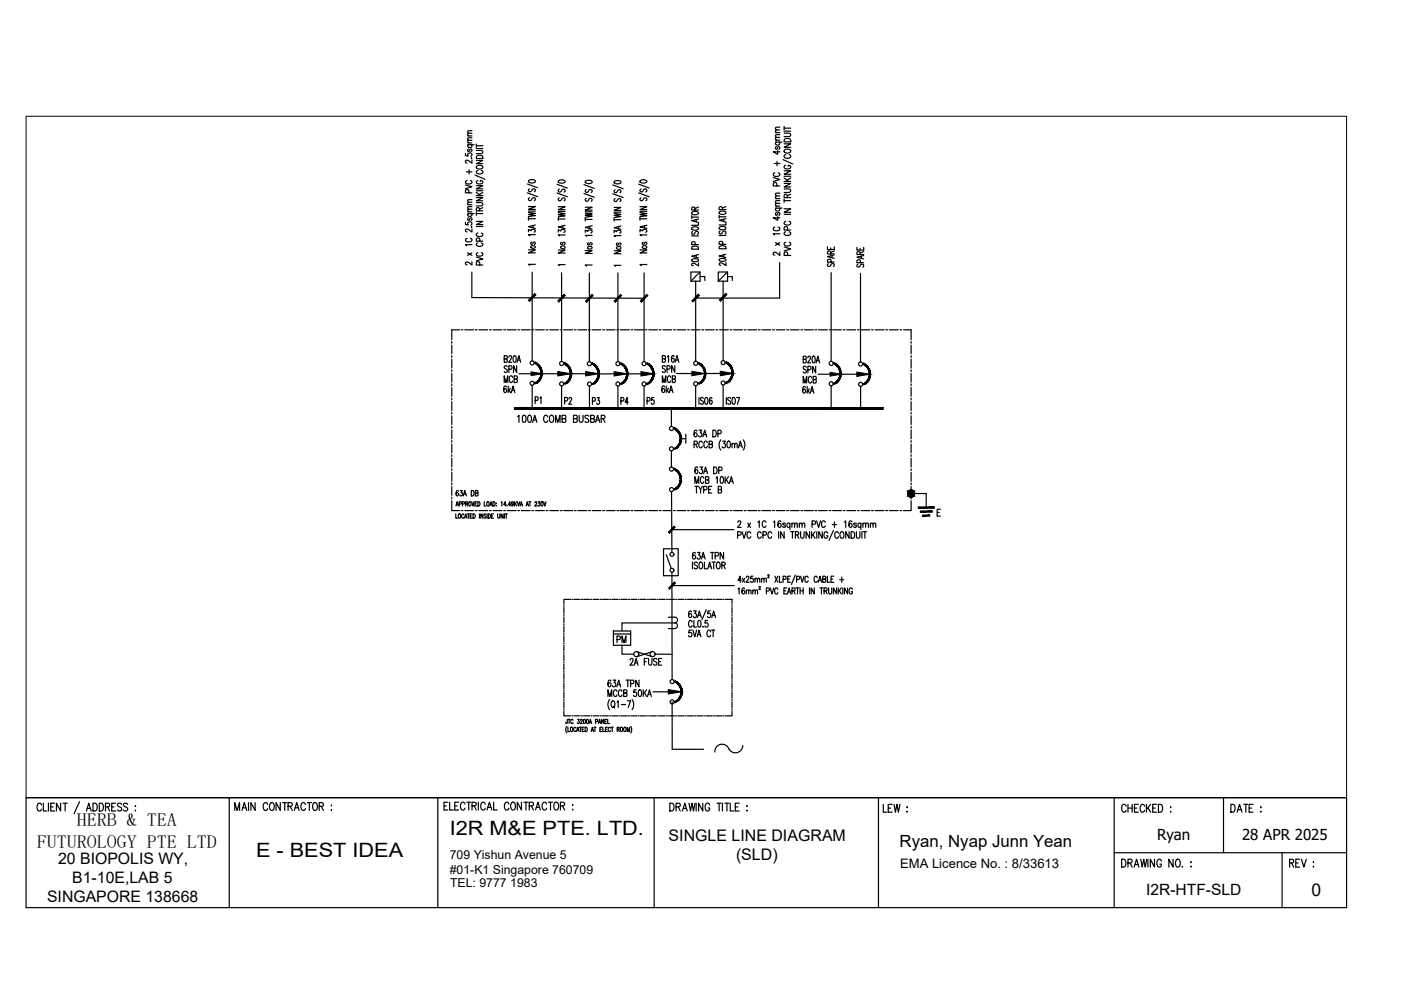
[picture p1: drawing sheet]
<svg xmlns="http://www.w3.org/2000/svg" width="297mm" height="210mm" viewBox="0 0 297 210" stroke-linecap="round" stroke-linejoin="round" font-family="sans-serif">
<defs><g id="words">
<g font-size="4.4">
<text x="169" y="80.4">SPN</text>
<text x="169" y="82.6">MCB</text>
<text x="112.2" y="86.8">P1</text>
<text x="118.5" y="86.8">P2</text>
<text x="128.1" y="87.1" transform="rotate(-90 128.1 87.1)">P3</text>
<text x="134.1" y="87.1" transform="rotate(-90 134.1 87.1)">P4</text>
<text x="135.8" y="86.8">P5</text>
<text x="129.5" y="137.6">PM</text>
</g>
<g font-size="4.2">
<text x="95.3" y="177.1">I2R M&amp;E PTE. LTD.</text>
<text x="54.3" y="181.6">E - BEST IDEA</text>
</g>
<g font-size="3.9">
<text x="7.8" y="179.7">FUTUROLOGY PTE LTD</text>
<text x="16.3" y="175.2">HERB &amp; TEA</text>
</g>
<text font-size="3.7" x="278" y="190">0</text>
<text font-size="3.6" x="190.7" y="179.5">Ryan, Nyap Junn Yean</text>
<g font-size="3.4">
<text x="141.8" y="178.3">SINGLE LINE DIAGRAM</text>
<text x="12.3" y="183.3">20 BIOPOLIS WY,</text>
<text x="156" y="182.3">(SLD)</text>
<text x="10" y="191.3">SINGAPORE 138668</text>
<text x="15.3" y="187.3">B1-10E,LAB 5</text>
</g>
<text font-size="3.3" x="243" y="189.7">I2R-HTF-SLD</text>
<g font-size="3.2">
<text x="245.3" y="178.1">Ryan</text>
<text x="263.3" y="178.1">28 APR 2025</text>
</g>
<text font-size="2.8" x="190.8" y="184">EMA Licence No. : 8/33613</text>
<g font-size="2.6">
<text x="95.4" y="182.1">709 Yishun Avenue 5</text>
<text x="95.4" y="185.3">#01-K1 Singapore 760709</text>
<text x="95.4" y="188.1">TEL: 9777 1983</text>
</g>
</g></defs>
<!-- layer: SLD-LINE -->
<g fill="none" stroke="#000" stroke-width=".25">
<path d="M112.8 57.7v18.8M119.1 57.8v18.8M125 57.9v18.8M131 57.9v18.8M136.6 57.9v18.8M147.5 59.6v17M153.3 59.6v16.9M176.2 57.8v18.8M182.4 57.9v18.8M112.8 81.7v4.8M142.4 86.6v3.8M142.4 95.6v3.5"/>
<path d="M147.5 81.8v4.8M153.3 81.6v4.8M176.2 81.8v4.8M182.5 82v4.8M142.4 104.2l.1 13"/>
</g>
<!-- layer: SLD -->
<g fill="#000" stroke="#000" stroke-width=".21">
<path d="M112.6 78.8l2.4 .4-2.4 .4zM118.3 78.8l2.8 .4-2.8 .5zM124.2 78.8l2.8 .4-2.8 .5zM130.2 78.8l2.8 .5-2.8 .4zM135.9 78.8l2.8 .5-2.8 .4zM146.7 78.7l2.8 .5-2.8 .5zM152.7 78.7l2.8 .5-2.8 .5zM176 78.9l2.4 .4-2.4 .4zM181.7 78.9l2.8 .4-2.8 .5zM141.7 146.2l2.8 .5-2.8 .4z"/>
<path d="M109.1 86.4v.4l78.1-.4zM109.1 86.8l78.1-.4v.4z"/>
</g>
<!-- layer: SLD-TXT -->
<g fill="none" stroke="#000" stroke-width=".25">
<path d="M98.7 39.2l1.4 .4-1.4 .4M98.7 32.5v.5h.5a.42 .42 0 0 1 .4-.6 .42 .42 0 0 1 .3 .7h-.1M98.9 36.4h1.2M99 38.3a.39 .39 0 0 0-.3 .4 .39 .39 0 0 0 .5 .3h.4a.38 .38 0 0 0 .5-.3 .38 .38 0 0 0-.4-.4M99.2 30.7h1.3M99.2 30.3h.9M99.2 28.8h.9M99.3 31.6l-.1 .2v.3h.3l.2-.5h.2l.2 .2-.2 .3M99.3 30.7l-.1 .1a.4 .4 0 0 0 .4 .5 .4 .4 0 0 0 .4-.5l-.1-.1M99.5 36v.9M99.9 33.5h.1M100.1 33.9v.7l-.9-.6a.32 .32 0 0 0-.5 .1 .32 .32 0 0 0 .3 .5"/>
<path d="M100.1 29.8h-.9v.2l.2 .3M100.1 29.2l-.9 .1v.2l.2 .3M100.1 28.3h-.9v.3l.2 .2M100.1 27.7l-.9 .1v.2l.2 .3M100.7 37.1l2.1 .9M101 39.4h1.4l-1.4 .6h1.4M101 34h1.4l-1.4 .7h1.4M101 31.9h1.2l.2 .3-.2 .3-1.2 .1M101 30.5v.7M101 31.5h1.4M101 30.9h1.4M101.1 33.1a.91 .91 0 0 1 1.3 .2v.3h-1.4z"/>
<path d="M101.1 35.3a.79 .79 0 0 1 1.3 .3 .78 .78 0 0 1-.8 .3 .78 .78 0 0 1-.6-.6zM101.3 38.3a.39 .39 0 0 0-.3 .5 .39 .39 0 0 0 .5 .2h.3a.4 .4 0 0 0 .6-.4 .4 .4 0 0 0-.6-.3v.2M101.3 36.1l-.3 .3a.71 .71 0 0 0 .7 .5 .71 .71 0 0 0 .7-.5l-.4-.3M111.8 39l2.2 .8M112 38.3a.89 .89 0 0 1 1.5 .2 .89 .89 0 0 1-1.5-.2zM118.1 39.1l2.2 .8M118.4 38.3a1.16 1.16 0 0 1 1.4 .1 .84 .84 0 0 1-1.4 .3zM123.8 39.2l2.2 .8M124.1 38.5a.9 .9 0 0 1 1.4 .2 .88 .88 0 0 1-1.4-.2zM129.9 39.2l2.2 .8M130.2 38.5a1.1 1.1 0 0 1 1.4 0 .82 .82 0 0 1-1.3 .3zM135.4 39l2.2 .8"/>
<path d="M135.7 38.4a.9 .9 0 0 1 1.4 .2 .9 .9 0 0 1-1.4-.2zM163.9 37.6l1.4 .5-1.4 .4M164.2 34.7h1.1M164.3 36.6a.4 .4 0 0 0-.4 .5 .4 .4 0 0 0 .6 .3h.3a.4 .4 0 0 0 .5-.3 .4 .4 0 0 0-.3-.5M164.4 30.1h1.4M164.4 29.7h.9M164.4 28.1h.9M164.6 31.1l-.2 .2 .1 .3h.2l.2-.5h.2l.2 .2-.2 .4M164.6 30.1l-.1 .1a.42 .42 0 0 0 .4 .6 .42 .42 0 0 0 .4-.6l-.2-.1M164.7 39.4l-.1-.6h-.6l-.1 .6h1.4M164.7 34.2v1M164.9 31.9v.8l-1-.5h1.4"/>
<path d="M165.3 29.1l-.8 .1-.1 .2 .3 .3M165.3 28.5l-.8 .1-.1 .3 .3 .2M165.3 27.6h-.8l-.1 .3 .3 .2M165.3 27h-.8l-.1 .3 .3 .3M166 33.8l2.1 1M166.3 28.2h.9l.4 .3-.2 .4-1.1 .1M166.3 26.8v.8M166.3 38.5h1.3M166.3 37.7l.9 .8M166.3 37.4h1.3M166.3 27.8h1.3M166.3 27.2h1.3"/>
<path d="M166.3 38.9h1.3l-1.3 .7h1.3M166.3 36.2h1.3l-1.3 .7h1.3M166.3 30.5h1.3l-1.3 .7h1.3M166.3 31.8a.79 .79 0 0 1 1.3 .3 .78 .78 0 0 1-.7 .4 .78 .78 0 0 1-.6-.6zM166.3 29.5a.78 .78 0 0 1 .9-.1 .78 .78 0 0 1 .4 .7h-1.3zM166.6 35a.4 .4 0 0 0-.3 .5 .4 .4 0 0 0 .5 .3h.3a.41 .41 0 0 0 .6-.4 .41 .41 0 0 0-.6-.4v.3M166.6 32.8a.4 .4 0 0 0-.3 .5 .4 .4 0 0 0 .5 .3h.3a.4 .4 0 0 0 .5-.3 .4 .4 0 0 0-.3-.5M167.6 37.7l-.8 .5M98.7 47.1v.5h.5a.42 .42 0 0 1 .4-.6 .42 .42 0 0 1 .3 .7h-.1M99 50.5a.39 .39 0 0 0-.3 .5 .39 .39 0 0 0 .5 .3h.4a.38 .38 0 0 0 .5-.3 .38 .38 0 0 0-.4-.5M99.2 53.6l.9 .6M99.2 45.3h1.3"/>
<path d="M99.2 44.9h.9M99.2 43.4h.9M99.3 46.2l-.1 .2v.3h.3l.2-.5h.2l.2 .2-.2 .3M99.3 45.3l-.1 .1a.4 .4 0 0 0 .4 .5 .4 .4 0 0 0 .4-.5l-.1-.1M99.4 40.9l-.1-.6h-.6v.6h1.4M99.9 48.1h.1M100.1 55.5v.7l-.7-.5a.37 .37 0 0 0-.5-.2 .37 .37 0 0 0-.2 .5l.3 .1M100.1 48.5v.7l-.9-.6a.32 .32 0 0 0-.5 .1 .32 .32 0 0 0 .3 .5M100.1 51.9h-1.4l.2 .2M100.1 53.6l-.9 .6M100.1 44.4h-.9v.3l.2 .2M100.1 43.8l-.9 .1v.2l.2 .3"/>
<path d="M100.1 42.9h-.9v.3l.2 .2M100.1 42.3l-.9 .1v.2l.2 .3M101 46.9h1.4l-1.4 .7h1.4M101 41.9h1.4l-1.4 .7h1.4M101 54.5l1.4 .4-1.4 .4M101 43h1l.4 .3-.2 .3-1.2 .1M101 45.3h1.4M101 48h1.4M101 45v.6M101 41.5h1.4M101 40.8l.9 .7M101 40.4h1.4"/>
<path d="M101.3 53.6a.39 .39 0 0 0-.3 .5 .39 .39 0 0 0 .5 .2h.3a.39 .39 0 0 0 .6-.3 .39 .39 0 0 0-.4-.4M101.3 51.5l-.3 .2a.71 .71 0 0 0 .7 .6 .71 .71 0 0 0 .7-.6l-.4-.2M101.3 49.4a.4 .4 0 0 0-.3 .5 .4 .4 0 0 0 .5 .3h.3a.4 .4 0 0 0 .6-.3 .4 .4 0 0 0-.4-.5M101.6 44.7v-.6h-.5l-.1 .6h1.4M101.7 56.2l-.1-.7-.5 .1-.1 .6h1.4M101.7 51.1l-.1-.6h-.5l-.1 .6h1.4M102.4 44l-.8 .4M102.4 40.8l-.8 .4M111.8 40.9l2.2 .8M112 53h1.5l-1.5 .6h1.5M112 43.8h1.5l-1.5 .6h1.5M112 49.1v-.4l.6 .2a.43 .43 0 0 1 .5-.3 .43 .43 0 0 1 .3 .5l-.2 .1"/>
<path d="M112 45l1.5 .2-1.5 .3 1.5 .2-1.5 .2M112 46.4h1.5M112 46.1v.6M112 44.8h1.5M112.3 41.9a.34 .34 0 0 0-.2 .5 .34 .34 0 0 0 .6 0l.2-.4 .4-.1 .2 .2-.2 .4M112.3 40a.33 .33 0 0 0-.2 .6 .33 .33 0 0 0 .6-.1l.2-.4 .4-.1 .2 .3-.2 .4M112.6 52.2a.45 .45 0 0 1 .5-.2 .45 .45 0 0 1 .3 .5 .45 .45 0 0 1-.5 .2 .45 .45 0 0 1-.3-.5zM112.7 51.3l-.2 .2 .1 .3h.3l.2-.4 .2-.1 .2 .2-.2 .3M113 47.9v.4M113.5 47.7l-1.5 .4 1.5 .3M113.5 56h-1.5l.3 .3M113.5 49.8h-1.5l.3 .2"/>
<path d="M118.1 40.9l2.2 .8M118.4 49.2v-.5l.5 .3a.4 .4 0 0 1 .5-.3 .4 .4 0 0 1 .3 .5l-.2 .1M118.4 45.1l1.4 .2-1.4 .2 1.4 .3-1.4 .2M118.4 46.4h1.4M118.4 46.1v.6M118.4 44.8h1.4M118.4 53h1.4l-1.4 .7h1.4M118.4 43.8h1.4l-1.4 .7h1.4M118.6 42l-.2 .1a.33 .33 0 0 0 .1 .4 .33 .33 0 0 0 .5-.1l.1-.3a.34 .34 0 0 1 .6-.1 .34 .34 0 0 1-.1 .6M118.6 40.1a.33 .33 0 0 0-.2 .5 .33 .33 0 0 0 .6-.1l.1-.2a.35 .35 0 0 1 .6-.2 .35 .35 0 0 1-.1 .6M118.9 52.3a.45 .45 0 0 1 .6-.2 .45 .45 0 0 1 .2 .5 .44 .44 0 0 1-.5 .2 .44 .44 0 0 1-.3-.5zM119 51.4l-.1 .2v.2h.3l.1-.3 .3-.1 .2 .2-.2 .3"/>
<path d="M119.3 47.9v.4M119.8 47.8l-1.4 .3 1.4 .4M119.8 56.1h-1.4l.2 .2M119.8 49.8h-1.4l.2 .2M123.8 41l2.2 .8M124.1 49.3v-.5l.5 .3a.43 .43 0 0 1 .6-.4 .43 .43 0 0 1 .3 .6l-.2 .1M124.1 45.2l1.4 .2-1.4 .2 1.4 .2-1.4 .3M124.1 44.9h1.4M124.1 46.5h1.4M124.1 46.2v.6M124.1 53.1h1.4l-1.4 .6h1.4M124.1 43.9h1.4l-1.4 .6h1.4"/>
<path d="M124.3 42.1a.33 .33 0 0 0-.1 .5 .33 .33 0 0 0 .5-.1l.2-.4h.4l.2 .2-.2 .4M124.3 40.2a.33 .33 0 0 0-.1 .5 .33 .33 0 0 0 .5-.1l.2-.3 .4-.1 .2 .2-.2 .4M124.6 52.4a.45 .45 0 0 1 .6-.2 .45 .45 0 0 1 .3 .5 .45 .45 0 0 1-.6 .1 .45 .45 0 0 1-.3-.4zM124.8 51.5l-.2 .1v.3h.3l.2-.4h.2l.2 .1-.2 .4M125.1 48v.4M125.5 56.2h-1.4l.3 .2M125.5 49.9h-1.4l.3 .2M125.5 47.9l-1.4 .3 1.4 .4M129.9 41.1l2.2 .8M130.2 49.3v-.5l.6 .3a.4 .4 0 0 1 .5-.3 .4 .4 0 0 1 .2 .6h-.1M130.2 45.2l1.4 .3-1.4 .2 1.4 .2-1.4 .2M130.2 46.6h1.4"/>
<path d="M130.2 46.3v.6M130.2 45h1.4M130.2 53.2h1.4l-1.4 .6h1.4M130.2 44h1.4l-1.4 .6h1.4M130.4 42.1a.32 .32 0 0 0-.1 .5 .32 .32 0 0 0 .5 0l.2-.4 .5-.1 .1 .2-.1 .4M130.4 40.2a.33 .33 0 0 0-.1 .6 .33 .33 0 0 0 .5-.1l.3-.4 .4-.1 .1 .3-.1 .4M130.8 52.4a.44 .44 0 0 1 .5-.2 .44 .44 0 0 1 .3 .5 .45 .45 0 0 1-.6 .2 .45 .45 0 0 1-.2-.5zM130.9 51.5l-.2 .2 .1 .3h.2l.2-.4 .3-.1 .1 .2-.1 .3M131.2 48v.5M131.6 56.3h-1.4l.3 .2M131.6 50h-1.4l.3 .2M131.6 47.9l-1.4 .4 1.4 .3"/>
<path d="M135.4 40.9l2.2 .8M135.7 53h1.4l-1.4 .6h1.4M135.7 43.8h1.4l-1.4 .6h1.4M135.7 49.2v-.5l.5 .3a.43 .43 0 0 1 .6-.4 .43 .43 0 0 1 .3 .6h-.2M135.7 45.1l1.4 .2-1.4 .2 1.4 .2-1.4 .2M135.7 46.4h1.4M135.7 46.1v.6M135.7 44.8h1.4M135.9 41.9a.33 .33 0 0 0-.1 .6 .33 .33 0 0 0 .5-.1l.2-.4 .4-.1 .2 .3-.2 .4M135.9 40.1a.34 .34 0 0 0-.1 .5 .34 .34 0 0 0 .5-.1l.2-.4h.4l.2 .2-.2 .4M136.2 52.3a.44 .44 0 0 1 .6-.3 .44 .44 0 0 1 .3 .5 .45 .45 0 0 1-.6 .2 .45 .45 0 0 1-.3-.4zM136.4 51.3l-.2 .2v.3h.3l.2-.4 .2-.1 .2 .2-.2 .4"/>
<path d="M136.7 47.9v.4M137.1 47.7l-1.4 .4 1.4 .3M137.1 56.1h-1.4l.3 .2M137.1 49.8h-1.4l.3 .2M146.6 50h1.5M146.6 46h1.5M146.6 45.7v.6M146.7 55l.8-.1 .6 .2a.96 .96 0 0 1-1.5 .1zM146.7 48.3a.89 .89 0 0 1 1.4 .2 .87 .87 0 0 1-1.5-.1zM146.7 45a.89 .89 0 0 1 1.4 .3 1.04 1.04 0 0 1-1.5 0zM146.7 52.4a1.04 1.04 0 0 1 1.4 .1v.3h-1.5zM146.8 49.1a.34 .34 0 0 0-.1 .5 .34 .34 0 0 0 .6-.1l.2-.3 .4-.1 .2 .2-.2 .4"/>
<path d="M147.3 44.5v-.5h-.6l-.1 .5h1.5M147.4 51.9l-.1-.6h-.6l-.1 .6h1.5M147.6 46.6v.4M147.6 54.1v.5M148.1 47.2v.6h-1.5M148.1 43.9l-.8 .3M148.1 54l-1.5 .3 1.5 .4M148.1 46.4l-1.5 .4 1.5 .4M148.1 55.8v.6l-.7-.5a.37 .37 0 0 0-.5-.1 .37 .37 0 0 0-.2 .5h.3M152.5 49.9h1.4M152.5 46h1.4M152.5 45.6v.7"/>
<path d="M152.5 54.9l1.1-.1 .3 .4-.3 .2h-.9l-.2-.2zM152.5 48.2a1.16 1.16 0 0 1 1.4 .1 .84 .84 0 0 1-1.4 .2zM152.5 44.9a1.16 1.16 0 0 1 1.4 .1 .84 .84 0 0 1-1.4 .3zM152.5 52.3a1.01 1.01 0 0 1 1.4 .1v.3h-1.4zM152.7 49l-.2 .1a.33 .33 0 0 0 .1 .5 .33 .33 0 0 0 .5-.2l.2-.3 .4-.1 .2 .2-.2 .4M153.2 44.4l-.1-.5h-.6v.5h1.4M153.2 51.8v-.5h-.7v.5h1.4M153.4 46.5v.4M153.4 54v.5M153.9 47.2v.5h-1.4M153.9 43.8l-.7 .3M153.9 53.9l-1.4 .4 1.4 .3"/>
<path d="M153.9 46.4l-1.4 .3 1.4 .4M153.9 55.7v.6l-.9-.5a.3 .3 0 0 0-.4 0 .3 .3 0 0 0 0 .4l.2 .1M164.3 48.1a.4 .4 0 0 0-.4 .5 .4 .4 0 0 0 .6 .3h.3a.4 .4 0 0 0 .5-.3 .4 .4 0 0 0-.3-.5M164.4 51.4l.9 .6M164.4 44.1h1.4M164.4 43.7h.9M164.4 42.1h.9M164.6 45.1l-.2 .2 .1 .3h.2l.2-.5h.2l.2 .2-.2 .3M164.6 44.1l-.1 .1a.42 .42 0 0 0 .4 .6 .42 .42 0 0 0 .4-.6l-.2-.1M164.9 45.9v.8l-1-.5h1.4M165.3 43.1l-.8 .1-.1 .2 .3 .3M165.3 42.5l-.8 .1-.1 .3 .3 .2"/>
<path d="M165.3 41.5l-.8 .1-.1 .3 .3 .2M165.3 41h-.8l-.1 .3 .3 .2M165.3 51.4l-.9 .6M165.3 53.4v.8l-.6-.6-.5-.1-.3 .2v.2l.4 .2M165.3 49.6h-1.4l.3 .2M166.3 52.4l1.3 .4-1.3 .4M166.3 40.1h1.1l.2 .3v.2l-.4 .2h-.9M166.3 45.4h1.3M166.3 42.5h1.3M166.3 42.2v.7M166.3 44.3h1.3l-1.3 .7h1.3M166.6 51.4a.4 .4 0 0 0-.3 .5 .4 .4 0 0 0 .5 .2h.3a.4 .4 0 0 0 .5-.2 .4 .4 0 0 0-.3-.5"/>
<path d="M166.6 49.1a.4 .4 0 0 0-.3 .5 .4 .4 0 0 0 .5 .3h.3a.4 .4 0 0 0 .5-.3 .4 .4 0 0 0-.3-.5M166.6 46.9a.41 .41 0 0 0-.3 .5 .41 .41 0 0 0 .5 .3h.3a.41 .41 0 0 0 .5-.3 .41 .41 0 0 0-.3-.5M166.9 41.9l-.1-.6h-.5v.6h1.3M167 54.2l-.1-.7h-.6v.7h1.3M167 48.8l-.1-.7h-.5l-.1 .7h1.3M167.6 41.2l-.7 .3M175.4 52.3v.6h1.5v-.6M175.6 55.9a.33 .33 0 0 0-.1 .5 .33 .33 0 0 0 .6-.1l.2-.3 .4-.1 .2 .2-.2 .4M176.1 53.8v-.5h-.6l-.1 .5h1.5M176.1 52.5v.4M176.2 55.6l-.1-.6h-.4l-.3 .2v.4h1.5M176.4 54.2v.4"/>
<path d="M176.9 54.1l-1.5 .3 1.5 .4M176.9 53.2l-.8 .3M181.7 52.4v.6h1.4v-.6M181.9 56l-.2 .1a.33 .33 0 0 0 .1 .5 .33 .33 0 0 0 .5-.1l.1-.3a.34 .34 0 0 1 .6-.1 .34 .34 0 0 1-.1 .5M182.4 54l-.1-.6h-.6v.6h1.4M182.4 52.7v.3M182.4 55.7v-.5h-.7v.5h1.4M182.6 54.3v.5M183.1 54.2l-1.4 .3 1.4 .4M183.1 53.3l-.7 .4M106.9 76.1l.6-.1v-.5l-.6-.1v1.4l.6-.1 .1-.4-.3-.2M107.6 77.8l-.3-.3-.4 .3 .1 .3 .4 .2a.36 .36 0 0 1 .1 .6 .36 .36 0 0 1-.6-.1"/>
<path d="M107.9 75.7v-.2a.31 .31 0 0 1 .5 0 .31 .31 0 0 1 0 .4l-.5 .9h.6M107.9 78.3l.6-.1v-.6l-.6-.1v1.5M108.9 75.5l.3-.1a.94 .94 0 0 1-.1 1.4l-.3-.2v-.4zM109.5 77.5v1.5l-.6-1.5v1.5M109.6 76.8l.4-1.4 .4 1.4M109.8 76.3h.4M140.4 76.1l.6-.2v-.4l-.6-.1v1.4l.6-.1v-.5l-.1-.1M141.1 77.7a.34 .34 0 0 0-.6-.1 .34 .34 0 0 0 .1 .5l.4 .3 .1 .4-.2 .1-.5-.1M141.4 78.3l.6-.2v-.5l-.6-.1v1.4M141.5 75.7l.2-.3v1.4M142.9 75.6l-.3-.2a.9 .9 0 0 0 .1 1.4 .42 .42 0 0 0 .3-.5 .42 .42 0 0 0-.5-.3l-.1 .3M143.1 77.5v1.4l-.7-1.4v1.4"/>
<path d="M143.2 76.8l.3-1.4 .4 1.4M143.3 76.3h.5M106.9 81.1v-1.4l.4 1.4 .4-1.4v1.4M107.4 82l-.2-.2a.87 .87 0 0 0-.1 1.5 .43 .43 0 0 0 .3-.5 .43 .43 0 0 0-.5-.4l-.1 .4M107.7 81.8v1.5M107.9 82.7l.4 .6M108.2 82.3l-.5 .7M108.4 83.3l.4-1.5 .4 1.5M108.5 82.8h.5M108.7 80l-.2-.3a.75 .75 0 0 0-.5 .7 .75 .75 0 0 0 .5 .7l.2-.3M109 80.4l.6-.1v-.5l-.6-.1v1.4l.6-.1 .1-.4-.3-.2M109.8 88.3l.2-.3v1.5"/>
<path d="M110.9 88.1l.3-.1a.99 .99 0 0 1 0 1.5h-.1a1.13 1.13 0 0 1-.2-1.4zM112 88.1l.3-.1a.99 .99 0 0 1 0 1.5h-.1a1.13 1.13 0 0 1-.2-1.4zM112.9 89.5l.5-1.5 .4 1.5M113.1 89h.6M116.1 88.4a.45 .45 0 0 0-.5-.3 .45 .45 0 0 0-.3 .5v.4a.45 .45 0 0 0 .3 .5 .45 .45 0 0 0 .5-.3M116.7 88.1l.1-.1a.77 .77 0 0 1 .6 .8 .77 .77 0 0 1-.6 .7 1.03 1.03 0 0 1-.1-1.4zM117.8 89.5v-1.5l.5 1.5 .4-1.5v1.5M119.2 88.8l.7-.1v-.6l-.7-.1v1.5l.7-.1v-.5l-.2-.1M121.6 88.8l.7-.1v-.6l-.7-.1v1.5l.8-.1v-.5l-.3-.1M122.8 88v1.1l.4 .4 .4-.2v-1.3M124.8 88.3l-.5-.3a.33 .33 0 0 0-.3 .3 .33 .33 0 0 0 .2 .4l.6 .3v.3l-.3 .2-.5-.2M125.2 88.8l.7-.1 .1-.2-.1-.4-.7-.1v1.5l.8-.1v-.4l-.3-.2"/>
<path d="M126.3 89.5l.4-1.5 .5 1.5M126.4 89h.6M127.5 88.8l.7-.1 .1-.2-.1-.4-.7-.1v1.5M127.9 88.8l.4 .7M140.4 81.1v-1.4l.4 1.4 .4-1.4v1.4M141.3 81.8v1.4M141.4 82.7l.4 .5M141.7 82.3l-.4 .7M141.9 83.2l.4-1.4 .4 1.4M142.1 82.8h.4M142.2 80a.37 .37 0 0 0-.5-.3 .37 .37 0 0 0-.2 .5v.6l.3 .3h.2l.2-.3M142.5 80.4l.6-.1v-.6h-.6v1.4l.7-.1v-.4l-.2-.2"/>
<path d="M147.2 94.2l.6-.1v-.4l-.6-.2v1.4M147.5 94.2l.4 .7M147.8 91.4l-.2-.2a.86 .86 0 0 0-.1 1.4 .41 .41 0 0 0 .3-.5 .41 .41 0 0 0-.5-.3l-.1 .4M147.9 99.2l-.3-.2a.88 .88 0 0 0 .1 1.4 .41 .41 0 0 0 .3-.5 .41 .41 0 0 0-.5-.3l-.2 .4M148.2 84.3v1.4M148.2 91.2h.6l-.3 .6a.41 .41 0 0 1 .3 .6 .41 .41 0 0 1-.7 0M148.4 99h.5l-.3 .6a.4 .4 0 0 1 .4 .6 .4 .4 0 0 1-.7 0M148.9 93.9a.4 .4 0 0 0-.5-.4 .4 .4 0 0 0-.2 .6v.3a.4 .4 0 0 0 .2 .5 .4 .4 0 0 0 .5-.3M149 92.6l.4-1.4 .4 1.4M149.1 84.5a.33 .33 0 0 0-.5-.2 .33 .33 0 0 0 .1 .6l.3 .2 .1 .4-.2 .2-.4-.2M149.2 92.2h.5M149.3 100h.5"/>
<path d="M149.6 84.3h.1a.82 .82 0 0 1 .2 1.3l-.1 .1a.84 .84 0 0 1-.2-1.4zM150 93.9a.39 .39 0 0 0-.5-.4 .39 .39 0 0 0-.3 .6v.3a.39 .39 0 0 0 .3 .5 .39 .39 0 0 0 .5-.3M150.3 94.2l.6-.1v-.5l-.6-.1v1.4l.7-.1 .1-.3-.3-.3M150.9 84.5l-.2-.2a.95 .95 0 0 0 0 1.4 .43 .43 0 0 0 .3-.5 .43 .43 0 0 0-.5-.3l-.1 .3M151.1 91.2a.71 .71 0 0 1 .8 .7 .71 .71 0 0 1-.8 .7zM151.3 99a.76 .76 0 0 1 .8 .5 .76 .76 0 0 1-.3 .9h-.5zM152.2 91.9l.7-.1-.1-.5-.6-.1v1.4M152.4 99.8l.6-.2v-.5l-.6-.1v1.4M152.8 93.3a1.87 1.87 0 0 0 0 2.1M153.2 93.5h.6l-.3 .6a.4 .4 0 0 1 .3 .6 .4 .4 0 0 1-.7 0M154 84.3v1.4M154.3 93.6l.2-.1 .3 .3v.9l-.3 .2-.3-.2-.1-.6z"/>
<path d="M154.9 84.5a.33 .33 0 0 0-.5-.2 .33 .33 0 0 0 .1 .6l.3 .2 .1 .4-.2 .2-.4-.2M155.2 94.3l.3-.3 .2 .1 .1 .8M155.2 94v.9M155.4 84.3h.1a.82 .82 0 0 1 .2 1.3l-.1 .1a.84 .84 0 0 1-.2-1.4zM155.8 94.3l.2-.3 .3 .1v.8M156.2 84.3h.6l-.5 1.4M156.6 94.9l.4-1.4 .4 1.4M156.7 94.5h.5M157.6 93.3a1.78 1.78 0 0 1 0 2.1M96.6 109v.9h.4M96.7 107.3l.2-.9 .3 .9M96.8 107h.3"/>
<path d="M97.2 104.2l-.1-.1a.57 .57 0 0 0-.5 .4 .57 .57 0 0 0 .2 .6 .32 .32 0 0 0 .4-.3 .32 .32 0 0 0-.4-.3l-.1 .3M97.3 109h.1a.44 .44 0 0 1 .3 .4 .44 .44 0 0 1-.4 .4l-.1-.3zM97.4 106.9l.4-.1v-.4h-.4v.9M97.6 104h.4l-.2 .5a.33 .33 0 0 1 .3 .4 .33 .33 0 0 1-.6 0M98 106.9l.4-.1v-.4h-.4v.9M98.2 105.1l.3-1.1 .4 1.1M98.3 104.8h.4M98.3 109.2a.26 .26 0 0 0-.3-.2 .26 .26 0 0 0-.1 .3v.2a.25 .25 0 0 0 .1 .4 .25 .25 0 0 0 .3-.2M98.5 109.9l.2-.9 .3 .9M98.6 109.6h.3M98.7 106.8h.4v-.4h-.4v.9M98.9 106.8l.3 .5"/>
<path d="M99.1 109h.4M99.3 109v.9M99.5 106.4h.1a.44 .44 0 0 1 .3 .4 .44 .44 0 0 1-.4 .4l-.1-.3zM99.7 109.4h.2M99.9 104a.57 .57 0 0 1 .6 .6 .57 .57 0 0 1-.6 .5zM100 106.4l.3 .9 .2-.9M100.1 109h-.4v.9h.4M100.3 109a.46 .46 0 0 1 .5 .4 .46 .46 0 0 1-.5 .5zM100.7 106.8h.3M100.8 104.6l.5-.1v-.4l-.5-.1v1.1l.5-.1v-.3l-.1-.1M101.1 106.4h-.4v.9h.4M101.3 106.4a.46 .46 0 0 1 .5 .4 .46 .46 0 0 1-.5 .5z"/>
<path d="M101.6 109v.9M102.4 109v.9l-.5-.9v.9M102.7 106.4v.9h.3M103 109.1l-.1-.1-.3 .1v.2l.3 .1a.24 .24 0 0 1 .1 .4 .24 .24 0 0 1-.4-.1M103.3 109v.9M103.3 106.4h.1a.44 .44 0 0 1 .3 .4 .44 .44 0 0 1-.4 .4l-.1-.3zM103.5 109a.46 .46 0 0 1 .5 .4 .46 .46 0 0 1-.5 .5zM103.8 107.3l.3-.9 .3 .9M103.9 107h.4M104.2 109.4h.3M104.5 106.4a.46 .46 0 0 1 .5 .4 .46 .46 0 0 1-.5 .5zM104.6 109h-.4v.9h.4"/>
<path d="M105.2 106.7h.1M105.2 107.2h.1M105.5 109v.6l.2 .3 .3-.3v-.6M106.3 106.6l.1-.2v.9M106.7 109v.9l-.5-.9v.9M106.9 109v.9M107.1 109h.5M107.3 107h-.5l.3-.6v.9M107.3 109v.9M107.5 107.2h.1M108.3 107h-.5l.3-.6v.9M108.8 106.7l-.1 .2a.25 .25 0 0 1-.3-.3 .25 .25 0 0 1 .4-.1v.7h-.3"/>
<path d="M109.1 106.4v.9M109.3 106.8l.3 .5M109.6 106.4l-.5 .6M109.7 106.4l.2 .9 .3-.9M110.3 107.3l.2-.9 .3 .9M110.4 107h.3M111.5 107.3l.3-.9 .3 .9M111.6 107h.4M112.1 106.4h.5M112.3 106.4v.9M113.4 106.6v-.1a.22 .22 0 0 1 .3-.1 .22 .22 0 0 1 .1 .3l-.4 .6h.4M114.1 106.4h.4l-.2 .3a.26 .26 0 0 1 .2 .4 .26 .26 0 0 1-.5 0"/>
<path d="M114.8 106.4a.45 .45 0 0 1 .4 .4 .45 .45 0 0 1-.3 .5l-.1-.1-.1-.3zM115.3 106.4l.2 .9 .3-.9M142.4 112.3h13.2M146.8 119.2v1.4M147.3 102.5v-1.4l.4 1.4 .4-1.4v1.4M147.3 103.1h.7M147.4 117.3l-.3-.2a.87 .87 0 0 0 .1 1.4 .4 .4 0 0 0 .3-.5 .4 .4 0 0 0-.6-.1l-.1 .2M147.7 103.1v1.4M147.9 117.1h.5l-.3 .6a.41 .41 0 0 1 .4 .6 .41 .41 0 0 1-.7 0M147.9 119.4l-.3-.2-.4 .2 .1 .3 .4 .2a.37 .37 0 0 1 .1 .6 .37 .37 0 0 1-.6-.1M148.1 103.1l.4 .7v.7M148.4 119.2h.1a.74 .74 0 0 1 .5 .7 .74 .74 0 0 1-.5 .7 1.02 1.02 0 0 1-.1-1.4z"/>
<path d="M148.7 118.5l.4-1.4 .4 1.4M148.9 118.1h.5M148.9 103.1l-.4 .7M149.2 100.4l.4-1.4 .4 1.4M149.2 103.9l.6-.1v-.6l-.6-.1v1.4M149.2 101.4a.39 .39 0 0 0-.5-.3 .39 .39 0 0 0-.2 .5v.3a.39 .39 0 0 0 .2 .6 .39 .39 0 0 0 .5-.4M149.4 119.2v1.4h.6M149.6 101.7h.6v-.6h-.6v1.4l.6-.1 .1-.4-.2-.3M150.2 103.8h.5M150.7 117.1h.7M150.9 103.1h-.7v1.4h.7M151 119.2h.7"/>
<path d="M151 117.1v1.4M151.3 119.2v1.4M151.6 117.9l.6-.1v-.6l-.6-.1v1.4M151.8 101.3l.3-.2v1.4M152.1 119.2h.1a.74 .74 0 0 1 .5 .7 .74 .74 0 0 1-.5 .7 .99 .99 0 0 1-.1-1.4zM152.3 103.8l.6-.1v-.5l-.6-.1v1.4l.6-.1v-.5l-.2-.1M152.8 101.1h.3l.2 .2v.9l-.2 .3-.4-.3zM153 119.9l.7-.1v-.6h-.7v1.4M153.4 117.1v1.4l-.7-1.4v1.4M153.4 119.9l.4 .7M153.7 101.1v1.4M154 101.7l.5 .8"/>
<path d="M154.5 101.1l-.8 .9M154.7 102.5l.4-1.4 .4 1.4M154.8 102h.5M156.4 113.5l.6-.1v-.6l-.6-.1v1.4M156.4 110.8l.2-.4h.3l.2 .3-.2 .5-.5 .6h.7M157.3 112.7l.5 1.4 .4-1.4M158.5 110.9l.6 .9M159.1 110.9l-.6 .9M159.2 113.1a.4 .4 0 0 0-.5-.4 .4 .4 0 0 0-.3 .6v.3a.4 .4 0 0 0 .3 .5 .4 .4 0 0 0 .5-.3M160.7 110.7l.3-.3v1.4M161.4 113.1a.41 .41 0 0 0-.5-.4 .41 .41 0 0 0-.3 .6v.3a.41 .41 0 0 0 .3 .5 .41 .41 0 0 0 .5-.3M161.8 113.5l.6-.1 .1-.5-.7-.2v1.4"/>
<path d="M162.4 110.8a.41 .41 0 0 0-.5-.4 .41 .41 0 0 0-.3 .6v.3a.41 .41 0 0 0 .3 .5 .41 .41 0 0 0 .5-.3M163.6 113.1a.41 .41 0 0 0-.5-.4 .41 .41 0 0 0-.3 .6v.3a.41 .41 0 0 0 .3 .5 .41 .41 0 0 0 .5-.3M164 110.7l.2-.3v1.4M165.1 112.7v1.4M165.6 110.6l-.3-.2a.81 .81 0 0 0 0 1.4 .4 .4 0 0 0 .3-.6 .4 .4 0 0 0-.6 0l-.1 .2M166.3 112.7v1.4l-.8-1.4v1.4M166.5 111.1l-.2-.2-.4 .2 .6 .3v.4h-.4l-.2-.2M167.5 111.1a.42 .42 0 0 0-.7 .2 .42 .42 0 0 0 .5 .5l.2-.2M167.5 110.9v1.4M167.6 112.7h.8M167.9 111.2l.3-.3 .2 .1 .1 .8M167.9 110.9v.9"/>
<path d="M168 112.7v1.4M168.5 111.2l.2-.3 .3 .1v.8M168.6 113.4l.7-.1v-.4l-.7-.2v1.4M169 113.4l.4 .7M169.5 111.2l.2-.3 .3 .1 .1 .8M169.5 110.9v.9M169.7 112.7l.1 1.2 .3 .2 .3-.2 .1-1.2M170.1 111.2l.2-.3 .3 .1v.8M171.6 112.7v1.4l-.7-1.4v1.4M172.1 112.7v1.4M172.2 111.2l.6-.1v-.6l-.6-.1v1.4M172.3 113.3l.5 .8"/>
<path d="M172.8 112.7l-.7 1M173.1 110.4l.5 1.4 .4-1.4M173.2 112.7v1.4M174.3 112.7v1.4l-.7-1.4v1.4M175 110.8a.41 .41 0 0 0-.5-.4 .41 .41 0 0 0-.3 .6v.3a.41 .41 0 0 0 .3 .5 .41 .41 0 0 0 .5-.3M175.5 113.1a.41 .41 0 0 0-.5-.4 .41 .41 0 0 0-.3 .6v.3a.42 .42 0 0 0 .4 .5 .42 .42 0 0 0 .4-.5h-.3M176.5 111.2h.9M176.7 112.5l-.9 2.1M176.9 110.6v1.2M177.8 113.1a.4 .4 0 0 0-.5-.4 .4 .4 0 0 0-.3 .6v.3a.4 .4 0 0 0 .3 .5 .4 .4 0 0 0 .5-.3M178.3 112.8l.1-.1a.72 .72 0 0 1 .5 .7 .72 .72 0 0 1-.5 .7 .91 .91 0 0 1-.1-1.3zM179 110.7l.3-.3v1.4"/>
<path d="M180 112.7v1.4l-.7-1.4v1.4M180.5 112.7a.7 .7 0 0 1 .7 .7 .7 .7 0 0 1-.7 .7zM180.6 110.6l-.3-.2a.81 .81 0 0 0 0 1.4 .4 .4 0 0 0 .4-.6 .4 .4 0 0 0-.7 0v.2M181.6 111.1l-.2-.2-.4 .2 .5 .3v.4h-.3l-.2-.2M181.6 112.7v1.2l.3 .2 .4-.2v-1.2M182.5 111.1a.42 .42 0 0 0-.7 .2 .42 .42 0 0 0 .5 .5l.2-.2M182.5 110.9v1.4M182.7 112.7v1.4M183 111.2l.2-.3 .3 .1v.8M183 110.9v.9M183 112.7h.7M183.4 112.7v1.4"/>
<path d="M183.5 111.2l.3-.3 .3 .1v.8M184.5 111.2l.3-.3 .2 .1 .1 .8M184.5 110.9v.9M185.1 111.2l.3-.3 .2 .1 .1 .8M198.7 108.7h.4M199.4 108h-.7v1.4h.7M133.6 139.9l.1-.2a.38 .38 0 0 1 .5 .1 .38 .38 0 0 1-.1 .5l-.5 .7h.7M137.3 139.6h-.7v1.4M137.5 139.6v1l.3 .4h.3l.1-.4v-1M139.3 139.8l-.3-.2-.4 .2 .1 .4 .5 .2v.6h-.4l-.2-.2M140.3 139.6h-.7v1.4h.7M142.5 124.2h13.2"/>
<path d="M146.6 129.7l-.3-.2a.87 .87 0 0 0 .1 1.5 .4 .4 0 0 0 .3-.6 .4 .4 0 0 0-.7-.1v.2M146.6 133.6h-.5l-.1 .6a.41 .41 0 0 1 .6 0 .41 .41 0 0 1 0 .6 .41 .41 0 0 1-.6 0M146.8 131.9a.4 .4 0 0 0-.5-.3 .4 .4 0 0 0-.3 .5v.3a.4 .4 0 0 0 .3 .6 .4 .4 0 0 0 .5-.4M146.9 133.6l.4 1.4 .4-1.4M147.1 129.5h.5l-.3 .6a.4 .4 0 0 1 .4 .6 .4 .4 0 0 1-.7 0M147.1 131.5v1.5h.6M147.8 135l.4-1.4 .4 1.4M147.9 131l.4-1.5 .4 1.5M148 134.5h.5M148 130.5h.5M148.1 131.6l.1-.1a.89 .89 0 0 1 .1 1.5l-.3-.3zM149 132.8h.1"/>
<path d="M149.7 129.3l-.9 2.1M150 131.5h-.5v.7a.42 .42 0 0 1 .6 .3 .42 .42 0 0 1-.6 .3l-.1-.1M150.1 120.6l.4-1.4 .4 1.4M150.2 120.1h.5M150.6 129.5h-.5l-.1 .6a.42 .42 0 0 1 .7 .4 .42 .42 0 0 1-.7 .3v-.1M150.7 133.9a.4 .4 0 0 0-.6-.3 .4 .4 0 0 0-.2 .5v.4a.4 .4 0 0 0 .3 .5 .4 .4 0 0 0 .5-.3M150.9 133.6h.7M150.9 131l.4-1.5 .4 1.5M151.1 130.5h.5M151.2 133.6v1.4M156.5 124.9l.2-.3v1.3M157.2 123h-.7l.4-.8v1.3"/>
<path d="M157.4 122.6l.5 .9M157.8 124.8l-.1-.2a.77 .77 0 0 0-.1 1.3 .37 .37 0 0 0 .3-.4 .37 .37 0 0 0-.5-.3l-.1 .3M157.9 122.6l-.5 .9M158.2 122.5v-.1a.29 .29 0 0 1 .4-.2 .29 .29 0 0 1 .1 .5l-.5 .8h.6M158.2 125.3l.3-.2 .2 .1v.7M158.2 125.1v.8M158.7 125.3l.3-.2 .2 .1v.7M159.6 125.3l.2-.2 .3 .1v.7M159.6 125.1v.8M159.6 122.2h-.4l-.1 .5a.38 .38 0 0 1 .6 0 .38 .38 0 0 1-.1 .6 .38 .38 0 0 1-.5-.1M160.1 122.8l.2-.2 .2 .1 .1 .8M160.1 122.6v.9"/>
<path d="M160.1 125.3l.2-.2 .3 .1v.7M160.6 122.8l.2-.2 .2 .1 .1 .8M160.9 124.5l.2-.2 .1 .2-.3 .5h.3M161.5 122.8l.1-.1h.3l.1 .8M161.5 122.6v.9M162 122.8l.1-.1h.3l.1 .8M162.5 125.3l.6-.1-.1-.5-.5-.1v1.3M162.8 122v-.1a.18 .18 0 0 1 .3 0 .18 .18 0 0 1-.1 .3l-.2 .3h.3M163.3 124.6l.4 1.3 .3-1.3M164.3 122.2l.6 1.3M164.9 125a.36 .36 0 0 0-.4-.3 .36 .36 0 0 0-.3 .5v.2a.35 .35 0 0 0 .3 .5 .35 .35 0 0 0 .4-.3M164.9 122.2l-.6 1.3"/>
<path d="M165.3 122.2v1.3h.5M166 122.8h.6v-.6h-.6v1.3M166.2 125.3h.4M166.8 124.6h-.6v1.3h.6M166.9 125.9l.4-1.3 .4 1.3M167 122.8h.4M167.1 125.5h.5M167.6 122.2h-.6v1.3h.6M167.9 125.3l.6-.1v-.4l-.6-.2v1.3M168.3 125.3l.3 .6M168.6 121.9l-.8 2M168.8 124.6h.6"/>
<path d="M168.9 122.8h.5v-.6h-.5v1.3M169.1 124.6v1.3M169.6 125.3h.7M169.6 124.6v1.3M169.7 122.2l.4 1.3 .4-1.3M170.3 124.6v1.3M171.4 122.5a.36 .36 0 0 0-.5-.3 .36 .36 0 0 0-.2 .5v.3a.36 .36 0 0 0 .2 .5 .36 .36 0 0 0 .5-.3M171.6 124.6v1.3M172.6 124.6v1.3l-.6-1.3v1.3M173.3 122.5a.35 .35 0 0 0-.5-.3 .35 .35 0 0 0-.2 .5v.3a.35 .35 0 0 0 .2 .4 .35 .35 0 0 0 .5-.2M173.5 123.5l.3-1.3 .4 1.3M173.6 123h.5"/>
<path d="M173.8 124.6h.7M174.2 124.6v1.3M174.4 122.8l.6-.1v-.5h-.6v1.3l.6-.1 .1-.4-.2-.2M174.7 125.3l.6-.1v-.4l-.6-.2v1.3M175 125.3l.4 .6M175.4 122.2v1.3h.6M175.7 124.6v1l.3 .3h.2l.1-.3v-1M176.2 122.8h.4M176.8 122.2h-.6v1.3h.6M177.4 124.6v1.3l-.7-1.3v1.3M177.7 124.6v1.3M178 125.2l.4 .7"/>
<path d="M178 122.9h.9M178.4 124.6l-.7 .9M178.5 122.4v1.1M178.7 124.6v1.3M179.7 124.6v1.3l-.6-1.3v1.3M180.7 125a.37 .37 0 0 0-.4-.3 .37 .37 0 0 0-.3 .5v.2a.37 .37 0 0 0 .4 .5 .37 .37 0 0 0 .3-.5h-.2M120.2 154a1.12 1.12 0 0 0 0 1.4M120.3 152.5v.8l-.3 .1v-.3M120.4 154.2v.9h.4M120.4 152.5h.5M120.7 152.5v.9M121.1 154.2a.44 .44 0 0 1 .4 .5 .44 .44 0 0 1-.4 .4l-.2-.3z"/>
<path d="M121.5 152.7a.25 .25 0 0 0-.3-.2 .25 .25 0 0 0-.2 .4v.2a.25 .25 0 0 0 .2 .3 .25 .25 0 0 0 .3-.2M122.1 154.4a.25 .25 0 0 0-.3-.2 .25 .25 0 0 0-.2 .3v.3a.25 .25 0 0 0 .2 .3 .25 .25 0 0 0 .3-.2M122.2 155.1l.3-.9 .3 .9M122.4 154.8h.3M122.5 152.5h.3l-.2 .4a.25 .25 0 0 1 .2 .3 .25 .25 0 0 1-.4 0M122.8 154.2h.5M123.1 152.7l.1-.2 .3 .2-.5 .7h.5M123.1 154.2v.9M123.5 154.6h.2M123.8 152.6a.4 .4 0 0 1 .3 .4 .4 .4 0 0 1-.3 .4zM123.9 154.2h-.4v.9h.4M124.1 154.2a.46 .46 0 0 1 .4 .4 .46 .46 0 0 1-.4 .5z"/>
<path d="M124.4 152.6a.4 .4 0 0 1 .4 .4 .4 .4 0 0 1-.4 .4zM124.9 153.4l.3-.9 .2 .9M125 153.1h.3M125.3 155.1l.3-.9 .2 .9M125.4 154.8h.4M125.9 154.2h.5M126.1 154.2v.9M126.3 153l.3-.1 .1-.3-.4-.1v.9M126.9 153.4l.2-.9 .3 .9M126.9 153.1h.4M127.2 154.6h.3M127.6 154.2h-.4v.9h.4"/>
<path d="M127.8 154.2v.9h.4M128 152.5v.9l-.5-.9v.9M128.2 152.9h.3M128.4 154.6h.2M128.7 152.5h-.5v.9h.5M128.8 154.2h-.4v.9h.4M128.8 152.5v.9h.5M128.9 147.7v-1.4l.4 1.4 .4-1.4v1.4M129.3 148.3a1.78 1.78 0 0 0 0 2.2M129.4 154.4a.25 .25 0 0 0-.3-.2 .25 .25 0 0 0-.1 .3v.3a.25 .25 0 0 0 .1 .3 .25 .25 0 0 0 .3-.2M129.5 144.4l-.3-.2a.85 .85 0 0 0 .1 1.4 .42 .42 0 0 0 .2-.5 .42 .42 0 0 0-.5-.3l-.1 .4M129.6 154.2h.4"/>
<path d="M129.8 148.6h.1a.74 .74 0 0 1 .5 .7 .74 .74 0 0 1-.5 .7 .97 .97 0 0 1-.1-1.4zM129.8 154.2v.9M129.9 144.2h.6l-.3 .6a.4 .4 0 0 1 .4 .6 .4 .4 0 0 1-.7-.1M130 149.7l.3 .4M130.8 145.6l.4-1.4 .4 1.4M130.8 146.6a.4 .4 0 0 0-.5-.3 .4 .4 0 0 0-.2 .5v.3a.4 .4 0 0 0 .2 .6 .4 .4 0 0 0 .5-.4M130.8 148.9l.3-.3v1.4M130.9 154.6h.4v-.4h-.4v.9M130.9 145.2h.5M131.1 154.6l.2 .5M131.6 154.2h.1a.44 .44 0 0 1 .3 .5 .44 .44 0 0 1-.4 .4l-.1-.3zM131.7 149.4h.9"/>
<path d="M131.9 146.6a.4 .4 0 0 0-.5-.3 .4 .4 0 0 0-.3 .5v.3a.4 .4 0 0 0 .3 .6 .4 .4 0 0 0 .5-.4M132.2 146.9h.6v-.6h-.6v1.4l.7-.2v-.4l-.2-.2M132.3 154.3l.1-.1a.44 .44 0 0 1 .4 .5 .44 .44 0 0 1-.4 .4l-.2-.3zM132.7 144.2h.7M133 155.1v-.9l.2 .9 .3-.9v.9M133 148.6h.7l-.5 1.4M133.1 144.2v1.4M133.7 144.9h.6v-.6l-.6-.1v1.4M133.7 154a1.21 1.21 0 0 1 0 1.4M134 148.3a1.87 1.87 0 0 1 0 2.2M134.5 141l.4-1.4 .4 1.4M134.6 140.6h.5"/>
<path d="M134.9 146.3h-.5v.6a.42 .42 0 0 1 .6 .3 .42 .42 0 0 1-.6 .3l-.1-.1M135.5 144.2v1.4l-.7-1.4v1.4M135.5 146.3h.2l.3 .2v.9l-.3 .3-.3-.3zM136.4 146.3v1.4M136.6 140.3h.4M136.6 146.9l.5 .8M137.1 146.3l-.7 .9M137.3 147.7l.4-1.4 .4 1.4M137.4 147.2h.6M139.6 140.3h.4"/>
</g>
<!-- layer: E-SLD-LEGENDF -->
<g fill="#000" stroke="#000" stroke-width=".21">
<path d="M193 105.4h.3zM193.1 103.9h.2z"/>
<path d="M113.4 81.1l.5 .1-.3 .2zM113.4 81.1l.5 .1-.1-.2zM113.8 81l.4-.1-.3 .3zM113.8 81l.4-.1-.1-.2zM114.1 80.7l.4-.2-.3 .4zM114.3 80.4l-.2 .3 .4-.2zM114.3 80.4l.4-.2-.2 .3zM114.5 80l-.2 .4 .4-.2zM114.5 80l.4-.3-.2 .5zM114.6 79.7l-.1 .3 .4-.3zM114.9 79.3v.4h-.3zM114.7 79.3l-.1 .4 .3-.4zM114.9 78.9v.4h-.2zM114.7 78.9v.4l.2-.4zM114.9 78.5v.4h-.2zM114.6 78.5l.1 .4 .2-.4zM114.7 78.1l.2 .4h-.3zM114.5 78.2l.1 .3 .1-.4zM114.5 77.7l.2 .4-.2 .1zM114.3 77.8l.2 .4v-.5zM114.2 77.4l.3 .3-.2 .1zM114.1 77.5l.2 .3-.1-.4zM113.9 77.1l.3 .3-.1 .1zM113.9 77.1l-.1 .2 .3 .2zM113.6 76.8l.3 .3-.1 .2zM113.6 76.8l-.2 .3 .4 .2z"/>
<path d="M119.7 81.3h.5l-.4 .2zM119.7 81.3h.5l-.2-.2zM120 81.1l.5-.1-.3 .3zM120 81.1l.5-.1-.2-.2zM120.3 80.8l.5-.1-.3 .3zM120.5 80.5l-.2 .3 .5-.1zM120.5 80.5l.5-.2-.2 .4zM120.7 80.2l-.2 .3 .5-.2zM120.7 80.2l.4-.3-.1 .4zM120.8 79.8l-.1 .4 .4-.3zM121.2 79.5l-.1 .4-.3-.1zM120.9 79.4l-.1 .4 .4-.3zM121.2 79v.5l-.3-.1zM120.9 79.1v.3l.3-.4zM121.1 78.6l.1 .4-.3 .1zM120.8 78.7l.1 .4 .2-.5zM121 78.2l.1 .4-.3 .1zM120.7 78.3l.1 .4 .2-.5zM120.8 77.8l.2 .4-.3 .1zM120.5 77.9l.2 .4 .1-.5zM120.5 77.5l.3 .3-.3 .1zM120.3 77.7l.2 .2v-.4zM120.2 77.2l.3 .3-.2 .2zM120.2 77.2l-.2 .2 .3 .3zM119.8 77l.4 .2-.2 .2zM119.8 77l-.1 .2 .3 .2z"/>
<path d="M125.6 81.3h.5l-.4 .2zM125.6 81.3h.5l-.2-.2zM125.9 81.1l.5-.1-.3 .3zM125.9 81.1l.5-.1-.2-.1zM126.2 80.9l.4-.2-.2 .3zM126.4 80.6l-.2 .3 .4-.2zM126.4 80.6l.5-.3-.3 .4zM126.6 80.2l-.2 .4 .5-.3zM126.6 80.2l.4-.3-.1 .4zM126.8 79.9l-.2 .3 .4-.3zM127.1 79.5l-.1 .4h-.2zM126.8 79.5v.4l.3-.4zM127.1 79.1v.4h-.3zM126.8 79.1v.4l.3-.4zM127 78.6l.1 .5h-.3zM126.8 78.7v.4l.2-.5zM126.9 78.2l.1 .4-.2 .1zM126.6 78.4l.2 .3 .1-.5zM126.6 77.9l.3 .3-.3 .2zM126.4 78l.2 .4v-.5zM126.4 77.5l.2 .4-.2 .1zM126.2 77.7l.2 .3v-.5zM126.1 77.2l.3 .3-.2 .2zM126.1 77.2l-.2 .2 .3 .3zM125.7 77l.4 .2-.2 .2zM125.7 77l-.1 .2 .3 .2z"/>
<path d="M131.6 81.3h.5l-.4 .2zM131.6 81.3h.5l-.2-.2zM131.9 81.1l.5-.1-.3 .3zM131.9 81.1l.5-.1-.2-.2zM132.2 80.8l.5-.1-.3 .3zM132.5 80.6l-.3 .2 .5-.1zM132.5 80.6l.4-.3-.2 .4zM132.7 80.2l-.2 .4 .4-.3zM132.7 80.2l.3-.3-.1 .4zM132.8 79.8l-.1 .4 .3-.3zM133.1 79.5l-.1 .4-.2-.1zM132.8 79.5v.3l.3-.3zM133.1 79.1v.4h-.3zM132.8 79.1v.4l.3-.4zM133 78.6l.1 .5h-.3zM132.8 78.7v.4l.2-.5zM132.9 78.2l.1 .4-.2 .1zM132.7 78.3l.1 .4 .1-.5zM132.7 77.8l.2 .4-.2 .1zM132.5 78l.2 .3v-.5zM132.4 77.5l.3 .3-.2 .2zM132.2 77.7l.3 .3-.1-.5zM132.1 77.2l.3 .3-.2 .2zM132.1 77.2l-.2 .2 .3 .3zM131.7 77l.4 .2-.2 .2zM131.7 77l-.1 .2 .3 .2z"/>
<path d="M137.2 81.3h.5l-.4 .2zM137.2 81.3h.5l-.2-.2zM137.5 81.1l.5-.1-.3 .3zM137.5 81.1l.5-.1-.2-.2zM137.8 80.8l.4-.1-.2 .3zM138 80.5l-.2 .3 .4-.1zM138 80.5l.5-.2-.3 .4zM138.2 80.2l-.2 .3 .5-.2zM138.2 80.2l.4-.3-.1 .4zM138.4 79.8l-.2 .4 .4-.3zM138.7 79.5l-.1 .4-.2-.1zM138.4 79.5v.3l.3-.3zM138.7 79.1v.4h-.3zM138.4 79.1v.4l.3-.4zM138.6 78.6l.1 .5h-.3zM138.4 78.7v.4l.2-.5zM138.5 78.2l.1 .4-.2 .1zM138.2 78.3l.2 .4 .1-.5zM138.2 77.8l.3 .4-.3 .1zM138 78l.2 .3v-.5zM138 77.5l.2 .3-.2 .2zM137.8 77.7l.2 .3v-.5zM137.7 77.2l.3 .3-.2 .2zM137.7 77.2l-.2 .2 .3 .3zM137.3 77l.4 .2-.2 .2zM137.3 77l-.1 .2 .3 .2z"/>
<path d="M143 95.1h.5l-.4 .2zM143 95.1h.5l-.2-.2zM143.3 94.9l.5-.1-.3 .3zM143.3 94.9l.5-.1-.2-.2zM143.6 94.6l.4-.2-.2 .4zM143.8 94.3l-.2 .3 .4-.2zM143.8 94.3l.5-.2-.3 .3zM144 94l-.2 .3 .5-.2zM144 94l.4-.3-.1 .4zM144.2 93.6l-.2 .4 .4-.3zM144.5 93.2l-.1 .5-.2-.1zM144.2 93.2v.4l.3-.4zM144.5 92.8v.4h-.3zM144.2 92.8v.4l.3-.4zM144.4 92.4l.1 .4h-.3zM144.2 92.4v.4l.2-.4zM144.3 92l.1 .4h-.2zM144 92.1l.2 .3 .1-.4zM144 91.6l.3 .4-.3 .1zM143.8 91.7l.2 .4v-.5zM143.8 91.3l.2 .3-.2 .1zM143.6 91.4l.2 .3v-.4zM143.5 91l.3 .3-.2 .1zM143.5 91l-.2 .2 .3 .2zM143.1 90.7l.4 .3-.2 .2zM143.1 90.7l-.1 .3 .3 .2z"/>
<path d="M148.1 81.3h.5l-.4 .2zM148.1 81.3h.5l-.2-.3zM148.4 81h.5l-.3 .3zM148.4 81h.5l-.2-.2zM148.7 80.8l.5-.2-.3 .4zM149 80.5l-.3 .3 .5-.2zM149 80.5l.4-.2-.2 .3zM149.2 80.2l-.2 .3 .4-.2zM149.2 80.2l.3-.3-.1 .4zM149.3 79.8l-.1 .4 .3-.3zM149.6 79.4l-.1 .5-.2-.1zM149.4 79.4l-.1 .4 .3-.4zM149.6 79v.4h-.2zM149.4 79v.4l.2-.4zM149.5 78.6l.1 .4h-.2zM149.3 78.6l.1 .4 .1-.4zM149.4 78.2l.1 .4h-.2zM149.2 78.3l.1 .3 .1-.4zM149.2 77.8l.2 .4-.2 .1zM149 77.9l.2 .4v-.5zM148.9 77.4l.3 .4-.2 .1zM148.9 77.4l-.2 .2 .3 .3zM148.6 77.2l.3 .2-.2 .2zM148.6 77.2l-.2 .2 .3 .2zM148.2 76.9l.4 .3-.2 .2zM148.2 76.9l-.1 .3 .3 .2z"/>
<path d="M153.9 81.1h.5l-.3 .2zM153.9 81.1h.5l-.2-.2zM154.2 80.9l.5-.1-.3 .3zM154.2 80.9l.5-.1-.2-.2zM154.5 80.6l.5-.1-.3 .3zM154.8 80.3l-.3 .3 .5-.1zM154.8 80.3l.4-.2-.2 .4zM155 80l-.2 .3 .4-.2zM155 80l.3-.3-.1 .4zM155.1 79.6l-.1 .4 .3-.3zM155.4 79.3l-.1 .4-.2-.1zM155.2 79.2l-.1 .4 .3-.3zM155.4 78.8v.5l-.2-.1zM155.2 78.9v.3l.2-.4zM155.3 78.4l.1 .4-.2 .1zM155.1 78.5l.1 .4 .1-.5zM155.2 78l.1 .4-.2 .1zM155 78.1l.1 .4 .1-.5zM155 77.6l.2 .4-.2 .1zM154.8 77.8l.2 .3v-.5zM154.7 77.3l.3 .3-.2 .2zM154.5 77.5l.3 .3-.1-.5zM154.4 77l.3 .3-.2 .2zM154.4 77l-.2 .2 .3 .3zM154.1 76.8l.3 .2-.2 .2zM154.1 76.8l-.2 .2 .3 .2z"/>
<path d="M176.8 81.3h.5l-.4 .2zM176.8 81.3h.5l-.1-.2zM177.2 81.1l.4-.1-.3 .3zM177.2 81.1l.4-.1-.2-.2zM177.4 80.8l.5-.2-.3 .4zM177.7 80.5l-.3 .3 .5-.2zM177.7 80.5l.4-.2-.2 .3zM177.9 80.2l-.2 .3 .4-.2zM177.9 80.2l.4-.3-.2 .4zM178 79.8l-.1 .4 .4-.3zM178.3 79.4v.5l-.3-.1zM178.1 79.4l-.1 .4 .3-.4zM178.3 79v.4h-.2zM178.1 79v.4l.2-.4zM178.3 78.6v.4h-.2zM178 78.6l.1 .4 .2-.4zM178.1 78.2l.2 .4h-.3zM177.9 78.3l.1 .3 .1-.4zM177.9 77.8l.2 .4-.2 .1zM177.7 77.9l.2 .4v-.5zM177.6 77.5l.3 .3-.2 .1zM177.4 77.6l.3 .3-.1-.4zM177.3 77.2l.3 .3-.2 .1zM177.3 77.2l-.1 .2 .2 .2zM176.9 76.9l.4 .3-.1 .2zM176.9 76.9l-.1 .3 .4 .2z"/>
<path d="M183.1 81.4h.4l-.3 .2zM183.1 81.4h.4l-.1-.2zM183.4 81.2l.5-.1-.4 .3zM183.4 81.2l.5-.1-.2-.2zM183.7 80.9l.4-.1-.2 .3zM183.9 80.6l-.2 .3 .4-.1zM183.9 80.6l.4-.2-.2 .4zM184.1 80.3l-.2 .3 .4-.2zM184.1 80.3l.4-.3-.2 .4zM184.2 79.9l-.1 .4 .4-.3zM184.6 79.6l-.1 .4-.3-.1zM184.3 79.5l-.1 .4 .4-.3zM184.6 79.1v.5l-.3-.1zM184.3 79.2v.3l.3-.4zM184.5 78.7l.1 .4-.3 .1zM184.2 78.8l.1 .4 .2-.5zM184.3 78.3l.2 .4-.3 .1zM184.1 78.4l.1 .4 .1-.5zM184.1 77.9l.2 .4-.2 .1zM183.9 78.1l.2 .3v-.5zM183.9 77.6l.2 .3-.2 .2zM183.7 77.8l.2 .3v-.5zM183.5 77.3l.4 .3-.2 .2zM183.5 77.3l-.1 .2 .3 .3zM183.2 77.1l.3 .2-.1 .2zM183.2 77.1l-.1 .2 .3 .2z"/>
<path d="M143 103.7h.5l-.4 .2zM143 103.7h.5l-.2-.2zM143.3 103.5l.5-.1-.3 .3zM143.3 103.5l.5-.1-.2-.2zM143.6 103.2l.4-.1-.2 .3zM143.8 102.9l-.2 .3 .4-.1zM143.8 102.9l.5-.2-.3 .4zM144 102.6l-.2 .3 .5-.2zM144 102.6l.4-.3-.1 .4zM144.2 102.2l-.2 .4 .4-.3zM144.5 101.9l-.1 .4-.2-.1zM144.2 101.8v.4l.3-.3zM144.5 101.4v.5l-.3-.1zM144.2 101.4v.4l.3-.4zM144.4 101l.1 .4h-.3zM144.2 101.1v.3l.2-.4zM144.3 100.6l.1 .4-.2 .1zM144 100.7l.2 .4 .1-.5zM144 100.2l.3 .4-.3 .1zM143.8 100.4l.2 .3v-.5zM143.8 99.9l.2 .3-.2 .2zM143.8 99.9l-.2 .2 .2 .3zM143.5 99.6l.3 .3-.2 .2zM143.5 99.6l-.2 .2 .3 .3zM143.1 99.4l.4 .2-.2 .2zM143.1 99.4l-.1 .2 .3 .2z"/>
<path d="M193 105.4h.3zM193.1 105.4h.2z"/>
<path d="M193.1 103.9h.2zM193 103.9h.3z"/>
<path d="M193 103.9h.4zM192.9 103.9h.5z"/>
<path d="M192.9 103.9l.6 .1zM192.9 104h.6z"/>
<path d="M192.9 105.3h.5zM192.9 105.3l.4 .1z"/>
<path d="M192.9 104h.6zM192.8 104h.7z"/>
<path d="M192.9 105.3h.6zM192.9 105.3h.5z"/>
<path d="M192.8 104h.8zM192.8 104h.8z"/>
<path d="M192.8 105.3h.7zM192.8 105.3h.7z"/>
<path d="M192.8 104l.8 .1zM192.7 104.1h.9z"/>
<path d="M192.8 105.3h.8zM192.8 105.3h.7z"/>
<path d="M192.7 104.1h1zM192.7 104.1h1z"/>
<path d="M192.7 105.2h.9zM192.7 105.2l.9 .1z"/>
<path d="M192.6 104.1l1.1 .1zM192.6 104.1l1.1 .1z"/>
<path d="M192.6 105.1h1.1zM192.6 105.1l1 .1z"/>
<path d="M192.6 104.2h1.2zM192.6 104.2h1.2z"/>
<path d="M192.6 105.1h1.1zM192.6 105.1h1.1z"/>
<path d="M192.6 104.2l1.2 .1zM192.6 104.2l1.2 .1z"/>
<path d="M192.6 105h1.2zM192.6 105l1.1 .1z"/>
<path d="M192.5 104.3l1.4 .1zM192.5 104.3l1.4 .1z"/>
<path d="M192.5 105h1.3zM192.5 105h1.3z"/>
<path d="M192.5 104.4h1.4zM192.5 104.4h1.4z"/>
<path d="M192.5 104.9h1.4zM192.5 104.9l1.3 .1z"/>
<path d="M192.5 104.4l1.4 .1zM192.5 104.4l1.4 .1z"/>
<path d="M192.5 104.9h1.4zM192.5 104.9h1.4z"/>
<path d="M192.5 104.5l1.4 .1zM192.5 104.5l1.4 .1z"/>
<path d="M192.4 104.6h1.5zM192.4 104.6h1.5z"/>
<path d="M192.4 104.7l1.5 .1zM192.4 104.7l1.5 .1z"/>
<path d="M192.5 104.8h1.4zM192.5 104.8l1.4 .1z"/>
<path d="M192.4 104.6h1.5zM192.4 104.6l1.5 .1z"/>
<path d="M194.7 107.5v.3l3.4-.3zM194.7 107.8l3.4-.3v.3z"/>
<path d="M195.1 108.3v.3l2.5-.3zM195.1 108.6l2.5-.3v.3z"/>
<path d="M195.6 109.2v.2l1.5-.2zM195.6 109.4l1.5-.2v.2z"/>
<path d="M143.1 148.7h.5l-.4 .3zM143.1 148.7h.5l-.1-.2zM143.5 148.5l.4-.1-.3 .3zM143.5 148.5l.4-.1-.2-.1zM143.7 148.3l.5-.2-.3 .3zM144 148l-.3 .3 .5-.2zM144 148l.4-.3-.2 .4zM144.2 147.6l-.2 .4 .4-.3zM144.2 147.6l.4-.3-.2 .4zM144.3 147.2l-.1 .4 .4-.3zM144.6 146.9v.4l-.3-.1zM144.4 146.9l-.1 .3 .3-.3zM144.6 146.5v.4h-.2zM144.4 146.5v.4l.2-.4zM144.6 146v.5h-.2zM144.3 146.1l.1 .4 .2-.5zM144.4 145.6l.2 .4-.3 .1zM144.2 145.7l.1 .4 .1-.5zM144.2 145.3l.2 .3-.2 .1zM144 145.4l.2 .3v-.4zM143.9 144.9l.3 .4-.2 .1zM143.9 144.9l-.2 .2 .3 .3zM143.6 144.6l.3 .3-.2 .2zM143.6 144.6l-.1 .2 .2 .3zM143.2 144.4l.4 .2-.1 .2zM143.2 144.4l-.1 .2 .4 .2z"/>
</g>
<g fill="none" stroke="#000" stroke-width=".25">
<path d="M144.3 93h1.1M145.4 92.1v1.9M193.2 104.6h3.2v3"/>
<circle cx="142.4" cy="90.9" r=".43"/>
<circle cx="142.4" cy="95.2" r=".43"/>
<circle cx="193.2" cy="104.6" r=".73"/>
</g>
<!-- layer: SLD -->
<g fill="none" stroke="#000" stroke-width=".25">
<path d="M100 57.7v5.4M146.5 58.8v.8h.8M146.5 58.6v.1M147 59.1l-.5 .5M147.1 59h.1M147.3 57.7h-.8v.8M147.4 59.6h.1M147.4 57.7h.1M147.6 57.7h.8v.8M147.7 58.4l-.5 .5M147.8 58.2v.1M148.4 57.7l-.5 .5"/>
<path d="M148.4 58.6v.1M148.4 58.8v.8h-.8M148.4 58.6h.3M148.9 58.6h.1M149.1 58.6h.3v.9M152.3 58.8v.8h.8M152.3 58.6v.1M152.8 59.1l-.5 .5M153 59h-.1M153.1 57.7h-.8v.8M153.2 57.7h.1M153.2 59.6h.1"/>
<path d="M153.4 57.7h.8v.8M153.5 58.4l-.5 .5M153.7 58.2l-.1 .1M154.2 57.7l-.5 .5M154.2 58.8v.8h-.8M154.2 58.6h.4M154.2 58.6v.1M154.7 58.6h.1M154.9 58.6h.4v.9M165.3 55.7v7.5M110 79.2h2.6M115 79.2h3.3"/>
<path d="M120.9 79.2h3.3M130.2 79.3h-2.8M132.7 79.3h3.2M143.5 79.2h3.2M152.7 79.2h-3.2M173.4 79.3h2.6M178.4 79.3h3.3M138.5 146.7h3.2"/>
<circle cx="112.8" cy="76.9" r=".43"/>
<circle cx="119.1" cy="77.1" r=".43"/>
<circle cx="125" cy="77.1" r=".43"/>
<circle cx="131" cy="77.1" r=".43"/>
<circle cx="136.6" cy="77.1" r=".43"/>
<circle cx="147.5" cy="77" r=".43"/>
<circle cx="153.3" cy="76.9" r=".43"/>
<circle cx="176.2" cy="77.1" r=".43"/>
<circle cx="182.5" cy="77.2" r=".43"/>
<circle cx="112.8" cy="81.3" r=".43"/>
<circle cx="119.1" cy="81.4" r=".43"/>
<circle cx="125" cy="81.4" r=".43"/>
<circle cx="131" cy="81.4" r=".43"/>
<circle cx="136.6" cy="81.4" r=".43"/>
<circle cx="142.4" cy="99.5" r=".43"/>
<circle cx="147.5" cy="81.4" r=".43"/>
<circle cx="153.3" cy="81.2" r=".43"/>
<circle cx="176.2" cy="81.4" r=".43"/>
<circle cx="182.5" cy="81.5" r=".43"/>
<circle cx="142.4" cy="103.8" r=".43"/>
<circle cx="142.5" cy="117.5" r=".41"/>
<circle cx="142.5" cy="120.9" r=".41"/>
<circle cx="142.5" cy="148.8" r=".43"/>
<circle cx="142.5" cy="144.5" r=".43"/>
</g>
<!-- layer: SLD-TXT -->
<g fill="#000" stroke="#000" stroke-width=".21">
<path d="M112 63.7l.3 .2 1.1-1.6zM113.4 62.3l.2 .2-1.3 1.4z"/>
<path d="M118.3 63.8l.2 .2 1.1-1.6zM119.6 62.4l.3 .2-1.4 1.4z"/>
<path d="M124.1 63.8l.3 .3 1.1-1.6zM125.5 62.5l.3 .2-1.4 1.4z"/>
<path d="M130.2 63.8l.2 .3 1.2-1.6zM131.6 62.5l.2 .2-1.4 1.4z"/>
<path d="M135.7 63.8l.3 .2 1.1-1.6zM137.1 62.4l.3 .3-1.4 1.3z"/>
<path d="M146.7 63.8l.2 .2 1.2-1.6zM148.1 62.4l.2 .2-1.4 1.4z"/>
<path d="M152.5 63.6l.2 .2 1.2-1.6zM153.9 62.2l.2 .3-1.4 1.3z"/>
<path d="M141.7 112.8l.2 .2 1-1.4zM142.9 111.6l.3 .2-1.3 1.2z"/>
<path d="M143 123.4l-1.2 1.3 .2 .2zM143 123.4l.2 .2-1.2 1.3z"/>
</g>
<!-- layer: 0 -->
<g fill="none" stroke="#000" stroke-width=".25">
<path d="M100 63.1l36.6 .1M147.5 63.2h17.8M140.7 116.3h3.1v5.8h-3.1zM141.3 117.6l1 2.9M135.1 138.2l3.1 1M138.1 138.2l-3 1M138.9 138.7h3.6M142.5 121.3v22.8M143 132.1h-11.1v1.7M142.5 148.8v10.1h6.7M157.5 158.1a1.62 1.62 0 0 1-1.5 1.5 1.62 1.62 0 0 1-1.7-1.2 1.53 1.53 0 0 0-1.8-.5 1.53 1.53 0 0 0-.9 1.6M5.5 169.1h280v23.3h-280z"/>
<path d="M48.6 169.1v23.3M92.8 169.1v23.3M138.7 169.1v23.3M186.3 169.1v23.3M236.2 169.1v23.3M259.4 169.1v11.7M271.8 180.8v11.6"/>
<circle cx="134.9" cy="138.7" r=".54"/>
<circle cx="138.4" cy="138.7" r=".54"/>
</g>
<!-- layer: E-SLD-FRAME -->
<g fill="none" stroke="#000" stroke-width=".25">
<path d="M95.8 72.4v.4M95.8 73.2v1.8M95.8 75.4v.4M95.8 76.2v1.8M95.8 78.4v.4M95.8 79.2v1.8M97.4 69.9h-1.6v2.1M97.8 69.9h.4M98.5 69.9h1.9M100.8 69.9h.4M101.5 69.9h1.9M103.8 69.9h.4"/>
<path d="M104.5 69.9h1.9M106.8 69.9h.4M107.5 69.9h1.9M109.8 69.9h.4M110.5 69.9h1.9M112.8 69.9h.4M113.5 69.9h1.9M115.8 69.9h.4M116.6 69.9h1.8M118.8 69.9h.4M119.5 69.9h1.9M121.8 69.9h.4"/>
<path d="M122.5 69.9h1.9M124.8 69.9h.4M125.5 69.9h1.9M127.8 69.9h.4M128.6 69.9h1.8M130.8 69.9h.4M131.5 69.9h1.9M133.8 69.9h.4M134.5 69.9h1.9M136.8 69.9h.4M137.5 69.9h1.9M139.8 69.9h.4"/>
<path d="M140.6 69.9h1.8M142.8 69.9h.4M143.5 69.9h1.9M145.8 69.9h.4M146.5 69.9h1.9M148.8 69.9h.4M149.5 69.9h1.9M151.8 69.9h.4M152.6 69.9h1.8M154.8 69.9h.4M155.5 69.9h1.9M157.8 69.9h.4"/>
<path d="M158.5 69.9h1.9M160.8 69.9h.4M161.6 69.9h1.8M163.8 69.9h.4M164.5 69.9h1.9M166.8 69.9h.4M167.5 69.9h1.9M169.8 69.9h.4M170.5 69.9h1.9M172.8 69.9h.4M173.6 69.9h1.8M175.8 69.9h.4"/>
<path d="M176.5 69.9h1.9M178.8 69.9h.4M179.5 69.9h1.9M181.8 69.9h.4M182.5 69.9h1.9M184.8 69.9h.4M185.6 69.9h1.8M187.8 69.9h.4M188.5 69.9h1.9M190.8 69.9h.4M191.5 69.9h1.7v2.1M193.2 72.4v.4"/>
<path d="M193.2 73.2v1.8M193.2 75.4v.4M193.2 76.2v1.8M193.2 78.4v.4M193.2 79.2v1.8M95.8 81.4v.4M95.8 82.2v1.8M95.8 84.4v.4M95.8 85.2v1.8M95.8 87.4v.4M95.8 88.2v1.8M95.8 90.4v.4"/>
<path d="M95.8 91.2v1.8M95.8 93.4v.4M95.8 94.2v1.8M95.8 96.4v.4M95.8 97.1v1.9M95.8 99.4v.4M193.2 81.4v.4M193.2 82.2v1.8M193.2 84.4v.4M193.2 85.2v1.8M193.2 87.4v.4M193.2 88.2v1.8"/>
<path d="M193.2 90.4v.4M193.2 91.2v1.8M193.2 93.4v.4M193.2 94.2v1.8M193.2 96.4v.4M193.2 97.1v1.9M193.2 99.4v.4M95.8 100.2v1.8M95.8 102.4v.4M95.8 103.2v1.8M95.8 105.4v.4M95.8 106.2v2.1h1.6"/>
<path d="M97.8 108.3h.4M98.5 108.3h1.9M100.8 108.3h.4M101.5 108.3h1.9M103.8 108.3h.4M104.5 108.3h1.9M106.8 108.3h.4M107.5 108.3h1.9M109.8 108.3h.4M110.5 108.3h1.9M112.8 108.3h.4M113.5 108.3h1.9"/>
<path d="M115.8 108.3h.4M116.6 108.3h1.8M118.8 108.3h.4M119.5 108.3h1.9M121.8 108.3h.4M122.5 108.3h1.9M124.8 108.3h.4M125.5 108.3h1.9M127.8 108.3h.4M128.6 108.3h1.8M130.8 108.3h.4M131.5 108.3h1.9"/>
<path d="M133.8 108.3h.4M134.5 108.3h1.9M136.8 108.3h.4M137.5 108.3h1.9M139.8 108.3h.4M140.6 108.3h1.8M142.8 108.3h.4M143.5 108.3h1.9M145.8 108.3h.4M146.5 108.3h1.9M148.8 108.3h.4M149.5 108.3h1.9"/>
<path d="M151.8 108.3h.4M152.6 108.3h1.8M154.8 108.3h.4M155.5 108.3h1.9M157.8 108.3h.4M158.5 108.3h1.9M160.8 108.3h.4M161.6 108.3h1.8M163.8 108.3h.4M164.5 108.3h1.9M166.8 108.3h.4M167.5 108.3h1.9"/>
<path d="M169.8 108.3h.4M170.5 108.3h1.9M172.8 108.3h.4M173.6 108.3h1.8M175.8 108.3h.4M176.5 108.3h1.9M178.8 108.3h.4M179.5 108.3h1.9M181.8 108.3h.4M182.5 108.3h1.9M184.8 108.3h.4M185.6 108.3h1.8"/>
<path d="M187.8 108.3h.4M188.5 108.3h1.9M190.8 108.3h.4M193.2 106.2v2.1h-1.7M193.2 100.2v1.8M193.2 102.4v.4M193.2 103.2v1.8M193.2 105.4v.4M119.6 128.3v.3M119.6 128.8v1.3M119.6 130.3v.2M119.6 130.8v1.3"/>
<path d="M119.6 132.3v.3M119.6 132.8v1.3M119.6 134.3v.2M119.6 134.8v1.3M119.6 136.3v.3M119.6 136.8v1.3M119.6 138.3v.2M119.6 138.8v1.3M121 127.1h-1.4v1M121.2 127.1h.3M121.8 127.1h1.2M123.3 127.1h.2"/>
<path d="M123.7 127.1h1.3M125.3 127.1h.2M125.8 127.1h1.2M127.3 127.1h.2M127.7 127.1h1.3M129.3 127.1h.2M129.8 127.1h1.2M131.3 127.1h.2M131.7 127.1h1.3M133.3 127.1h.2M133.8 127.1h1.2M135.3 127.1h.2"/>
<path d="M135.7 127.1h1.3M137.3 127.1h.2M137.8 127.1h1.2M139.3 127.1h.2M139.7 127.1h1.3M141.3 127.1h.2M141.8 127.1h1.2M143.3 127.1h.2M143.7 127.1h1.3M145.3 127.1h.2M145.8 127.1h1.2M147.3 127.1h.2"/>
<path d="M147.8 127.1h1.2M149.3 127.1h.2M149.8 127.1h1.2M151.3 127.1h.2M151.8 127.1h1.2M153.3 127.1h.2M153.8 127.1h1.4v1M155.2 128.3v.3M155.2 128.8v1.3M155.2 130.3v.2M155.2 130.8v1.3M155.2 132.3v.3"/>
<path d="M155.2 132.8v1.3M155.2 134.3v.2M155.2 134.8v1.3M155.2 136.3v.3M155.2 136.8v1.3M155.2 138.3v.2M155.2 138.8v1.3M119.6 150.8v1h1.4M119.6 140.3v.3M119.6 140.8v1.3M119.6 142.3v.3M119.6 142.8v1.3"/>
<path d="M119.6 144.3v.3M119.6 144.8v1.3M119.6 146.3v.3M119.6 146.8v1.3M119.6 148.3v.3M119.6 148.8v1.3M119.6 150.3v.3M121.2 151.8h.3M121.8 151.8h1.2M123.3 151.8h.2M123.7 151.8h1.3M125.3 151.8h.2"/>
<path d="M125.8 151.8h1.2M127.3 151.8h.2M127.7 151.8h1.3M129.3 151.8h.2M129.8 151.8h1.2M131.3 151.8h.2M131.7 151.8h1.3M133.3 151.8h.2M133.8 151.8h1.2M135.3 151.8h.2M135.7 151.8h1.3M137.3 151.8h.2"/>
<path d="M137.8 151.8h1.2M139.3 151.8h.2M139.7 151.8h1.3M141.3 151.8h.2M141.8 151.8h1.2M143.3 151.8h.2M143.7 151.8h1.3M145.3 151.8h.2M145.8 151.8h1.2M147.3 151.8h.2M147.8 151.8h1.2M149.3 151.8h.2"/>
<path d="M149.8 151.8h1.2M151.3 151.8h.2M151.8 151.8h1.2M153.3 151.8h.2M155.2 150.8v1h-1.4M155.2 140.3v.3M155.2 140.8v1.3M155.2 142.3v.3M155.2 142.8v1.3M155.2 144.3v.3M155.2 144.8v1.3M155.2 146.3v.3"/>
<path d="M155.2 146.8v1.3M155.2 148.3v.3M155.2 148.8v1.3M155.2 150.3v.3"/>
</g>
<!-- layer: TXT -->
<g fill="none" stroke="#000" stroke-width=".25">
<path d="M141.7 130.9h1.3M141.7 133.3h1.3M143 130.8a.6 .6 0 0 1 .6 .6 .6 .6 0 0 1-.6 .7 .6 .6 0 0 1 .6 .6 .6 .6 0 0 1-.6 .6M8.8 170.7a.49 .49 0 0 0-.6-.4 .49 .49 0 0 0-.3 .6v.4a.49 .49 0 0 0 .3 .6 .49 .49 0 0 0 .6-.4M9.2 170.3v1.7h.8M10.3 170.3v1.7M10.8 171.1h.5M11.6 170.3h-.8v1.7h.8M12.9 170.3v1.7l-.9-1.7v1.7M13.4 170.3h.9M13.8 170.3v1.7M16.9 170l-1.2 2.5"/>
<path d="M18.3 172l.5-1.7 .5 1.7M18.5 171.4h.6M19.7 170.3a.88 .88 0 0 1 .9 .5 .88 .88 0 0 1-.3 1.1l-.6 .1zM21 170.3a.86 .86 0 0 1 .9 .5 .86 .86 0 0 1-.1 .9l-.3 .3h-.5zM22.4 171.1l.7-.1 .1-.2-.1-.4-.7-.1v1.7M22.8 171.1l.4 .9M23.7 171.1h.5M24.5 170.3h-.8v1.7h.8M25.8 170.5a.44 .44 0 0 0-.6-.2 .44 .44 0 0 0-.2 .6l.7 .3 .1 .5a.52 .52 0 0 1-.9 0M27.1 170.5a.44 .44 0 0 0-.6-.2 .44 .44 0 0 0-.3 .6l.7 .3 .2 .5a.52 .52 0 0 1-.9 0M28.6 170.9h.2zM28.6 171.9h.2z"/>
<path d="M49.8 171.8v-1.6l.5 1.6 .5-1.6v1.6M51.3 171.8l.5-1.6 .5 1.6M51.5 171.3h.6M52.7 170.2v1.6M54.1 170.2v1.6l-.9-1.6v1.6M56.8 170.6a.49 .49 0 0 0-.7-.4 .49 .49 0 0 0-.3 .6v.4a.49 .49 0 0 0 .3 .6 .49 .49 0 0 0 .7-.4M57.4 170.3l.1-.1a.85 .85 0 0 1 .7 .8 .85 .85 0 0 1-.7 .8 1.09 1.09 0 0 1-.1-1.5zM59.4 170.2v1.6l-.9-1.6v1.6M59.9 170.2h.9M60.4 170.2v1.6M61.1 171l.7-.1 .1-.6-.8-.1v1.6M61.5 171l.5 .8"/>
<path d="M62.4 171.8l.5-1.6 .5 1.6M62.6 171.3h.6M64.8 170.6a.49 .49 0 0 0-.7-.4 .49 .49 0 0 0-.3 .6v.4a.49 .49 0 0 0 .3 .6 .49 .49 0 0 0 .7-.4M65.1 170.2h.9M65.6 170.2v1.6M66.5 170.3l.2-.1a.85 .85 0 0 1 .6 .8 .85 .85 0 0 1-.6 .8 1.09 1.09 0 0 1-.2-1.5zM67.7 171l.7-.1 .1-.6-.8-.1v1.6M68.1 171l.5 .8M70.3 170.7v.2zM70.3 171.7v.1zM94.1 170.9h.5M95 170.1h-.9v1.6h.9"/>
<path d="M95.3 170.1v1.6h.8M96.4 170.9h.5M97.2 170.1h-.8v1.6h.8M98.6 170.5a.49 .49 0 0 0-.6-.4 .49 .49 0 0 0-.4 .6v.4a.49 .49 0 0 0 .4 .6 .49 .49 0 0 0 .6-.3M99 170.1h.8M99.4 170.1v1.6M100.1 170.9l.7-.1 .1-.6-.8-.1v1.6M100.5 170.9l.5 .8M101.4 170.1v1.6M102.9 170.5a.49 .49 0 0 0-.6-.4 .49 .49 0 0 0-.4 .6v.4a.49 .49 0 0 0 .4 .6 .49 .49 0 0 0 .6-.3M103.3 171.7l.5-1.6 .5 1.6M103.4 171.2h.7"/>
<path d="M104.7 170.1v1.6h.7M107.9 170.5a.49 .49 0 0 0-.6-.4 .49 .49 0 0 0-.4 .6v.4a.49 .49 0 0 0 .4 .6 .49 .49 0 0 0 .6-.3M108.5 170.2l.2-.1a.85 .85 0 0 1 .6 .8 .85 .85 0 0 1-.6 .8 1.09 1.09 0 0 1-.2-1.5zM110.6 170.1v1.6l-.9-1.6v1.6M111.1 170.1h.9M111.5 170.1v1.6M112.2 170.9l.8-.1v-.6l-.8-.1v1.6M112.7 170.9l.4 .8M113.5 171.7l.6-1.6 .5 1.6M113.7 171.2h.7M115.9 170.5a.49 .49 0 0 0-.6-.4 .49 .49 0 0 0-.4 .6v.4a.49 .49 0 0 0 .4 .6 .49 .49 0 0 0 .6-.3M116.3 170.1h.9"/>
<path d="M116.7 170.1v1.6M117.7 170.2l.1-.1a.85 .85 0 0 1 .7 .8 .85 .85 0 0 1-.7 .8 1.09 1.09 0 0 1-.1-1.5zM118.8 170.9l.8-.1v-.6l-.8-.1v1.6M119.3 170.9l.4 .8M121.4 170.6v.2zM121.4 171.6v.1zM142 170.3a.88 .88 0 0 1 .9 .5 .88 .88 0 0 1-.3 1.1l-.6 .1zM143.3 171.1l.8-.1 .1-.2-.1-.4-.8-.1v1.7M143.8 171.1l.4 .9M144.7 172l.5-1.7 .5 1.7M144.9 171.4h.6M146.1 170.3l.3 1.7 .3-1.7 .3 1.7 .3-1.7"/>
<path d="M147.6 170.3v1.7M149 170.3v1.7l-.9-1.7v1.7M150.5 170.7a.49 .49 0 0 0-.6-.4 .49 .49 0 0 0-.4 .6v.4a.5 .5 0 0 0 .5 .7 .5 .5 0 0 0 .5-.7h-.4M152 170.3h.9M152.5 170.3v1.7M153.2 170.3v1.7M153.7 170.3h.9M154.1 170.3v1.7M154.8 170.3v1.7h.8M155.9 171.1h.5M156.7 170.3h-.8v1.7h.8M158.3 170.9h.1z"/>
<path d="M158.3 171.9h.1zM187.3 170.5v1.7h.7M188.3 171.3h.5M189.2 170.5h-.9v1.7h.9M189.5 170.5l.4 1.7 .3-1.7 .3 1.7 .3-1.7M192.3 171.1v.2zM192.3 172v.2zM238.8 170.9a.49 .49 0 0 0-.6-.4 .49 .49 0 0 0-.4 .7v.4a.49 .49 0 0 0 .4 .6 .49 .49 0 0 0 .6-.4M239.1 171.3h.9M239.1 170.5v1.7M240 170.5v1.7M240.5 171.3h.5"/>
<path d="M241.3 170.5h-.8v1.7h.8M242.7 170.9a.49 .49 0 0 0-.6-.4 .49 .49 0 0 0-.4 .7v.4a.49 .49 0 0 0 .4 .6 .49 .49 0 0 0 .6-.4M243.1 170.5v1.7M243.4 171.3l.6 .9M244 170.5l-.9 1.2M244.4 171.3h.5M245.2 170.5h-.8v1.7h.8M245.6 170.5a.89 .89 0 0 1 .9 .6 .89 .89 0 0 1-.3 1l-.6 .1zM248.2 171.1v.2zM248.2 172v.2zM261 170.5a.89 .89 0 0 1 .9 .6 .89 .89 0 0 1-.3 1l-.6 .1zM262.3 172.2l.5-1.7 .5 1.7"/>
<path d="M262.5 171.7h.6M263.7 170.5h.9M264.1 170.5v1.7M264.8 171.3h.6M265.7 170.5h-.9v1.7h.9M267.3 171.1v.2zM267.3 172v.2zM236.2 180.8h49.3M237.8 182.2a.89 .89 0 0 1 .9 .5 .89 .89 0 0 1-.3 1.1h-.6zM239.1 183l.8-.1 .1-.2-.1-.4-.8-.1v1.6M239.6 183l.4 .8M240.5 183.8l.5-1.6 .5 1.6"/>
<path d="M240.7 183.3h.6M241.9 182.2l.3 1.6 .3-1.6 .3 1.6 .3-1.6M243.4 182.2v1.6M244.8 182.2v1.6l-.9-1.6v1.6M246.2 182.6a.49 .49 0 0 0-.6-.4 .49 .49 0 0 0-.3 .6v.4a.5 .5 0 0 0 .5 .7 .5 .5 0 0 0 .4-.7h-.3M248.7 182.2v1.6l-.9-1.6v1.6M249.5 182.3l.1-.1a.86 .86 0 0 1 .7 .8 .86 .86 0 0 1-.7 .8 1.11 1.11 0 0 1-.1-1.5zM250.7 183.7v.1M252.4 182.8h.2zM252.5 183.7v.1zM273.4 183l.8-.1 .1-.2-.1-.4-.8-.1v1.6M273.9 183l.4 .8"/>
<path d="M274.7 183h.5M275.6 182.2h-.9v1.6h.9M275.9 182.2l.5 1.6 .6-1.6M278.4 182.8h.1zM278.5 183.7v.1z"/>
</g>
<!-- layer: 0 -->
<path d="M5.5 24.7h280v144.4h-280z" fill="none" stroke="#000" stroke-width=".21"/>
<use href="#words"/>
</svg>
